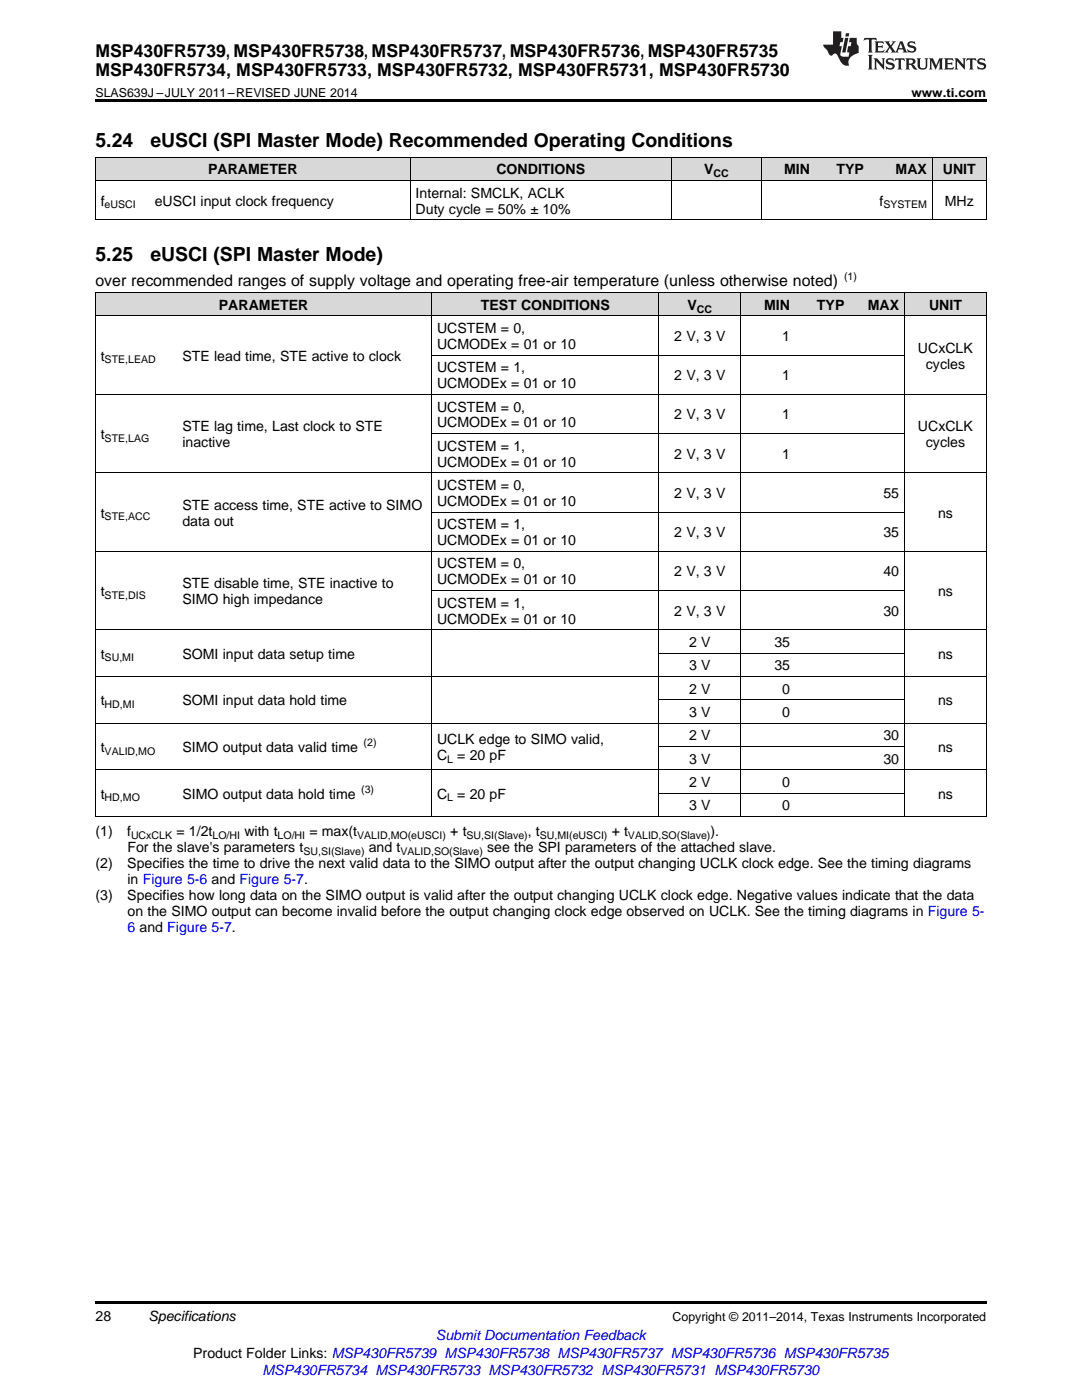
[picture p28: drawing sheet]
<svg xmlns="http://www.w3.org/2000/svg" width="216mm" height="279mm" viewBox="0 0 216 279" stroke-linecap="round" stroke-linejoin="round" font-family="sans-serif">
<defs><g id="words">
<g font-size="3.9">
<text x="19" y="29.3">5.24</text>
<text x="30" y="29.3">eUSCI (SPI Master Mode) Recommended Operating Conditions</text>
<text x="19" y="52">5.25</text>
<text x="30" y="52">eUSCI (SPI Master Mode)</text>
</g>
<g font-size="3.5">
<text x="19" y="11.3">MSP430FR5739, MSP430FR5738, MSP430FR5737, MSP430FR5736, MSP430FR5735</text>
<text x="19" y="15.2">MSP430FR5734, MSP430FR5733, MSP430FR5732, MSP430FR5731, MSP430FR5730</text>
</g>
<text font-size="3.2" x="19" y="57.2">over recommended ranges of supply voltage and operating free-air temperature (unless otherwise noted)</text>
<g font-size="2.8">
<text x="41.5" y="34.8">PARAMETER</text>
<text x="99.1" y="34.8">CONDITIONS</text>
<text x="140.5" y="34.8">V</text>
<text x="156.5" y="34.8">MIN</text>
<text x="166.9" y="34.8">TYP</text>
<text x="178.7" y="34.8">MAX</text>
<text x="188.1" y="34.8">UNIT</text>
<text x="20.1" y="41">f</text>
<text x="30.9" y="41">eUSCI input clock frequency</text>
<text x="82.9" y="39.4">Internal: SMCLK, ACLK</text>
<text x="175.5" y="41">f</text>
<text x="188.5" y="41">MHz</text>
<text x="82.9" y="42.6">Duty cycle = 50% ± 10%</text>
<text x="43.7" y="61.8">PARAMETER</text>
<text x="95.9" y="61.8">TEST CONDITIONS</text>
<text x="137.2" y="61.8">V</text>
<text x="152.5" y="61.8">MIN</text>
<text x="163" y="61.8">TYP</text>
<text x="173.1" y="61.8">MAX</text>
<text x="185.4" y="61.8">UNIT</text>
<text x="20.1" y="72">t</text>
<text x="36.4" y="72">STE lead time, STE active to clock</text>
<text x="87.2" y="66.5">UCSTEM = 0,</text>
<text x="87.2" y="69.6">UCMODEx = 01 or 10</text>
<text x="134.5" y="68.1">2 V, 3 V</text>
<text x="156.1" y="68.1">1</text>
<text x="183.2" y="70.4">UCxCLK</text>
<text x="87.2" y="74.3">UCSTEM = 1,</text>
<text x="87.2" y="77.5">UCMODEx = 01 or 10</text>
<text x="134.5" y="75.9">2 V, 3 V</text>
<text x="156.1" y="75.9">1</text>
<text x="184.7" y="73.6">cycles</text>
<text x="87.2" y="82.1">UCSTEM = 0,</text>
<text x="134.5" y="83.7">2 V, 3 V</text>
<text x="156.1" y="83.7">1</text>
<text x="20.1" y="87.6">t</text>
<text x="36.4" y="86">STE lag time, Last clock to STE</text>
<text x="36.4" y="89.2">inactive</text>
<text x="87.2" y="85.3">UCMODEx = 01 or 10</text>
<text x="87.2" y="90">UCSTEM = 1,</text>
<text x="183.2" y="86">UCxCLK</text>
<text x="184.7" y="89.2">cycles</text>
<text x="87.2" y="93.1">UCMODEx = 01 or 10</text>
<text x="134.5" y="91.5">2 V, 3 V</text>
<text x="156.1" y="91.5">1</text>
<text x="36.4" y="101.7">STE access time, STE active to SIMO</text>
<text x="87.2" y="97.8">UCSTEM = 0,</text>
<text x="87.2" y="101">UCMODEx = 01 or 10</text>
<text x="134.5" y="99.4">2 V, 3 V</text>
<text x="176.3" y="99.4">55</text>
<text x="20.1" y="103.3">t</text>
<text x="36.4" y="104.9">data out</text>
<text x="87.2" y="105.6">UCSTEM = 1,</text>
<text x="134.5" y="107.2">2 V, 3 V</text>
<text x="176.3" y="107.2">35</text>
<text x="187.2" y="103.3">ns</text>
<text x="87.2" y="108.8">UCMODEx = 01 or 10</text>
<text x="87.2" y="113.5">UCSTEM = 0,</text>
<text x="20.1" y="119">t</text>
<text x="36.4" y="117.4">STE disable time, STE inactive to</text>
<text x="87.2" y="116.6">UCMODEx = 01 or 10</text>
<text x="134.5" y="115">2 V, 3 V</text>
<text x="176.3" y="115">40</text>
<text x="187.2" y="119">ns</text>
<text x="36.4" y="120.5">SIMO high impedance</text>
<text x="87.2" y="121.3">UCSTEM = 1,</text>
<text x="87.2" y="124.5">UCMODEx = 01 or 10</text>
<text x="134.5" y="122.9">2 V, 3 V</text>
<text x="176.3" y="122.9">30</text>
<text x="20.1" y="131.4">t</text>
<text x="36.4" y="131.4">SOMI input data setup time</text>
<text x="137.5" y="129.1">2 V</text>
<text x="154.5" y="129.1">35</text>
<text x="187.2" y="131.4">ns</text>
<text x="137.5" y="133.8">3 V</text>
<text x="154.5" y="133.8">35</text>
<text x="20.1" y="140.8">t</text>
<text x="36.4" y="140.8">SOMI input data hold time</text>
<text x="137.5" y="138.4">2 V</text>
<text x="137.5" y="143.1">3 V</text>
<text x="156.1" y="138.4">0</text>
<text x="156.1" y="143.1">0</text>
<text x="187.2" y="140.8">ns</text>
<text x="87.2" y="148.5">UCLK edge to SIMO valid,</text>
<text x="137.5" y="147.7">2 V</text>
<text x="176.3" y="147.7">30</text>
<text x="20.1" y="150.1">t</text>
<text x="36.4" y="150.1">SIMO output data valid time</text>
<text x="87.2" y="151.7">C</text>
<text x="91.2" y="151.7">= 20 pF</text>
<text x="137.5" y="152.4">3 V</text>
<text x="176.3" y="152.4">30</text>
<text x="187.2" y="150.1">ns</text>
<text x="20.1" y="159.4">t</text>
<text x="36.4" y="159.4">SIMO output data hold time</text>
<text x="87.2" y="159.4">C</text>
<text x="91.2" y="159.4">= 20 pF</text>
<text x="137.5" y="157.1">2 V</text>
<text x="137.5" y="161.7">3 V</text>
<text x="156.1" y="157.1">0</text>
<text x="156.1" y="161.7">0</text>
<text x="187.2" y="159.4">ns</text>
<text x="19" y="166.9">(1)</text>
<text x="25.4" y="166.9">f</text>
<text x="35.2" y="166.9">= 1/2t</text>
<text x="48.8" y="166.9">with t</text>
<text x="61.7" y="166.9">= max(t</text>
<text x="89.9" y="166.9">+ t</text>
<text x="105.3" y="166.9">, t</text>
<text x="122.1" y="166.9">+ t</text>
<text x="141.8" y="166.9">).</text>
<text x="19" y="173.2">(2)</text>
<text x="25.4" y="173.2">Specifies the time to drive the next valid data to the SIMO output after the output changing UCLK clock edge. See the timing diagrams</text>
<text x="25.4" y="170">For the slave's parameters t</text>
<text x="73.6" y="170">and t</text>
<text x="97.2" y="170">see the SPI parameters of the attached slave.</text>
<text x="19" y="179.6">(3)</text>
<text x="25.4" y="179.6">Specifies how long data on the SIMO output is valid after the output changing UCLK clock edge. Negative values indicate that the data</text>
<text x="25.4" y="176.4">in Figure 5-6 and Figure 5-7.</text>
<text x="25.4" y="182.7">on the SIMO output can become invalid before the output changing clock edge observed on UCLK. See the timing diagrams in Figure 5-</text>
<text x="19" y="263.6">28</text>
<text x="29.6" y="263.6">Specifications</text>
<text x="38.6" y="270.9">Product Folder Links: MSP430FR5739 MSP430FR5738 MSP430FR5737 MSP430FR5736 MSP430FR5735</text>
</g>
<g font-size="2.8" fill="#00f">
<text x="25.4" y="185.9">6 and Figure 5-7.</text>
<text x="87" y="267.4">Submit Documentation Feedback</text>
<text x="52.4" y="274.5">MSP430FR5734 MSP430FR5733 MSP430FR5732 MSP430FR5731 MSP430FR5730</text>
</g>
<g font-size="2.5">
<text x="19" y="19.3">SLAS639J –JULY 2011–REVISED JUNE 2014</text>
<text x="181.9" y="19.3">www.ti.com</text>
<text x="134.2" y="263.6">Copyright © 2011–2014, Texas Instruments Incorporated</text>
</g>
<g font-size="2.1">
<text x="142.3" y="35.3">CC</text>
<text x="20.9" y="41.6">eUSCI</text>
<text x="176.3" y="41.6">SYSTEM</text>
<text x="168.4" y="55.9">(1)</text>
<text x="139.1" y="62.4">CC</text>
<text x="20.9" y="72.5">STE,LEAD</text>
<text x="20.9" y="88.2">STE,LAG</text>
<text x="20.9" y="103.9">STE,ACC</text>
<text x="20.9" y="119.5">STE,DIS</text>
<text x="20.9" y="132">SU,MI</text>
<text x="20.9" y="141.3">HD,MI</text>
<text x="72.5" y="148.9">(2)</text>
<text x="20.9" y="150.6">VALID,MO</text>
<text x="89.2" y="152.2">L</text>
<text x="20.9" y="159.9">HD,MO</text>
<text x="72.1" y="158.3">(3)</text>
<text x="89.2" y="159.9">L</text>
<text x="26.1" y="167.4">UCxCLK</text>
<text x="42.4" y="167.4">LO/HI</text>
<text x="55.4" y="167.4">LO/HI</text>
<text x="71.3" y="167.4">VALID,MO(eUSCI)</text>
<text x="93.1" y="167.4">SU,SI(Slave)</text>
<text x="107.7" y="167.4">SU,MI(eUSCI)</text>
<text x="125.3" y="167.4">VALID,SO(Slave)</text>
<text x="60.5" y="170.6">SU,SI(Slave)</text>
<text x="79.9" y="170.6">VALID,SO(Slave)</text>
</g>
</g></defs>
<g fill="#d8d8d8">
<path d="M19 58.4h16.3v4.7h-16.3z"/>
<path d="M35.3 58.4h50.8v4.7h-50.8z"/>
<path d="M86.1 58.4h45.4v4.7h-45.4z"/>
<path d="M131.5 58.4h16.3v4.7h-16.3z"/>
<path d="M147.8 58.4h10.9v4.7h-10.9z"/>
<path d="M158.7 58.4h10.9v4.7h-10.9z"/>
<path d="M169.6 58.4h10.9v4.7h-10.9z"/>
<path d="M180.5 58.4h16.3v4.7h-16.3z"/>
<path d="M19 31.4h10.8v4.7h-10.8z"/>
<path d="M29.8 31.4h52.1v4.7h-52.1z"/>
<path d="M81.9 31.4h52.1v4.7h-52.1z"/>
<path d="M134 31.4h17.9v4.7h-17.9z"/>
<path d="M151.9 31.4h10.8v4.7h-10.8z"/>
<path d="M162.7 31.4h10.8v4.7h-10.8z"/>
<path d="M173.5 31.4h12.6v4.7h-12.6z"/>
<path d="M186.1 31.4h10.7v4.7h-10.7z"/>
</g>
<path d="M19 19.9h177.8v.5h-177.8zM19 259.7h177.8v.5h-177.8z" fill="#000"/>
<g fill="none" stroke="#000" stroke-width=".2">
<path d="M19 36h177.8M19 31.3h177.8M19.1 31.4v12.5M81.8 31.4v12.5M133.9 31.4v12.5M151.9 31.4v12.5M186 31.4v12.5M196.8 31.4v12.5M19 58.4h177.8M19 43.8h177.8M19.1 58.4v104.6M86.1 58.4v104.6"/>
<path d="M131.5 58.4v104.6M147.8 58.4v104.6M180.5 58.4v104.6M196.8 58.4v104.6M19 78.7h177.8M19 63h177.8M86.1 70.9h94.4M19 94.4h177.8M86.1 86.5h94.4M19 110h177.8M86.1 117.8h94.4M86.1 102.2h94.4"/>
<path d="M19 135h177.8M19 125.7h177.8M131.5 139.6h49M131.5 130.3h49M19 153.6h177.8M19 144.3h177.8M131.5 158.3h49M131.5 149h49M19 162.9h177.8"/>
</g>
<g fill="#231f20">
<path d="M172.5 7.6l-.1 .5 .4-.2h.6v.1v2.1l-.2 .4h.9l-.2-.4v-2.1l.1-.1h.5l.5 .2-.2-.5zM174.5 8.3l.2 .3v1.5l-.2 .4h1.8l.2-.6a1.04 1.04 0 0 1-1.3 .2v-.7h.6l.3 .2v-.6l-.3 .2h-.6v-.6l.8-.1 .4 .3-.2-.5zM176.5 8.3l.9 1.1-.9 1.1h.8l-.2-.2 .4-.7 .5 .7-.2 .2h1.5l-.2-.2 .2-.4h.9l.1 .4-.2 .2h1l-.3-.3-.7-1.9h-.5l-.9 2-.8-1 .9-1h-.8l.1 .3-.4 .5-.3-.6 .1-.2zM179.7 8.6l.4 1h-.7zM181.3 8.4a.63 .63 0 0 0-.2 .7 .63 .63 0 0 0 .6 .4l.6 .2 .1 .2a.75 .75 0 0 1-.7 .4 .75 .75 0 0 1-.6-.5l.1 .7 .1-.1a1.11 1.11 0 0 0 1.5-.6 1.13 1.13 0 0 0-1.2-.8l-.1-.4a1.04 1.04 0 0 1 1.2 .2l-.2-.5-.2 .1-.4-.2zM173.2 10.9l.2 .4v2.2l-.2 .4h1l-.3-.4v-2.2l.3-.4zM174.3 11.6l.3 .4v1.5l-.3 .4h.8l-.2-.4v-1.3l1.5 1.7v-1.9l.2-.4h-.7l.2 .4v.9l-1.1-1.3zM177 11.8a.62 .62 0 0 0-.2 .7 .62 .62 0 0 0 .6 .4l.6 .1 .1 .3a.76 .76 0 0 1-.7 .3 .76 .76 0 0 1-.7-.4l.2 .7 .1-.1a1.11 1.11 0 0 0 1.5-.6 1.13 1.13 0 0 0-1.2-.8l-.1-.4a1.04 1.04 0 0 1 1.2 .2l-.2-.6-.2 .1-.5-.1zM178.7 11.6l-.2 .6a.61 .61 0 0 1 .8-.3v1.6l-.2 .4h.9l-.2-.4v-1.6a.63 .63 0 0 1 .7 .3l-.1-.6zM180.6 11.6l.3 .4v1.5l-.3 .4h1l-.2-.2-.1-.8 .6 .2a.76 .76 0 0 0 1.2 .7l-1-1a.58 .58 0 0 0 .6-.5 .58 .58 0 0 0-.5-.6zM181.4 11.9h.1a.45 .45 0 0 1 .5 .1 .45 .45 0 0 1 .1 .5l-.8 .2zM182.9 11.6l.2 .2a2.17 2.17 0 0 0 .3 1.9 .99 .99 0 0 0 1.6-.6v-1.1l.2-.4h-.7l.2 .2a1.92 1.92 0 0 1-.2 1.8 .6 .6 0 0 1-.9-.5v-1.1l.2-.4zM185.4 11.6l.2 .4v1.5l-.2 .4h.7l-.2-.4v-1.4l.8 1.8 .8-1.8v1.4l-.2 .4h.9l-.2-.4v-1.5l.2-.4h-.8l-.6 1.5-.6-1.5zM188.4 11.6l.2 .4v1.5l-.2 .4h1.8l.1-.6a1.04 1.04 0 0 1-1.2 .1v-.6h.5l.4 .2v-.6l-.4 .2h-.5v-.7h.8l.3 .3-.1-.6zM190.5 11.6l.2 .4v1.5l-.2 .4h.7l-.2-.4v-1.3l1.5 1.7v-1.9l.2-.4h-.7l.2 .4v.9l-1.1-1.3zM192.9 11.6l-.1 .6a.61 .61 0 0 1 .7-.3l.1 1.6-.3 .4h1l-.3-.4 .1-1.6a.63 .63 0 0 1 .7 .3l-.1-.6zM195.2 11.8a.62 .62 0 0 0-.2 .7 .62 .62 0 0 0 .6 .4l.6 .1 .1 .3a.76 .76 0 0 1-.7 .3 .76 .76 0 0 1-.6-.4l.1 .7 .1-.1a1.11 1.11 0 0 0 1.6-.6 1.13 1.13 0 0 0-1.3-.8l-.1-.4a1.04 1.04 0 0 1 1.2 .2l-.1-.6-.2 .1-.5-.1z"/>
<path d="M166.2 6.3v2.6h-1.9v.4l.8 .9a.91 .91 0 0 0 1 .8 .56 .56 0 0 1 .5-.3 .56 .56 0 0 1 .5 .3l.4 .8a1.53 1.53 0 0 0 1.9 1.2 1.54 1.54 0 0 1 1-2.1l.9-.3v-1.4a1.52 1.52 0 0 1-.4-1.6h-1.3l-.2 .8h.5l-.2 .8h-.5l-.1 1v.2l.4 .1-.2 .8a1.93 1.93 0 0 1-1.6-.3l.3-1.8h-.5l.2-.8h.4l.2-.8h-.4v-1.3zM168.6 7.6l-.6 2.9h.7l.6-2.9zM168.8 6.6l-.1 .7h.6l.2-.7z"/>
</g>
<use href="#words"/>
</svg>
